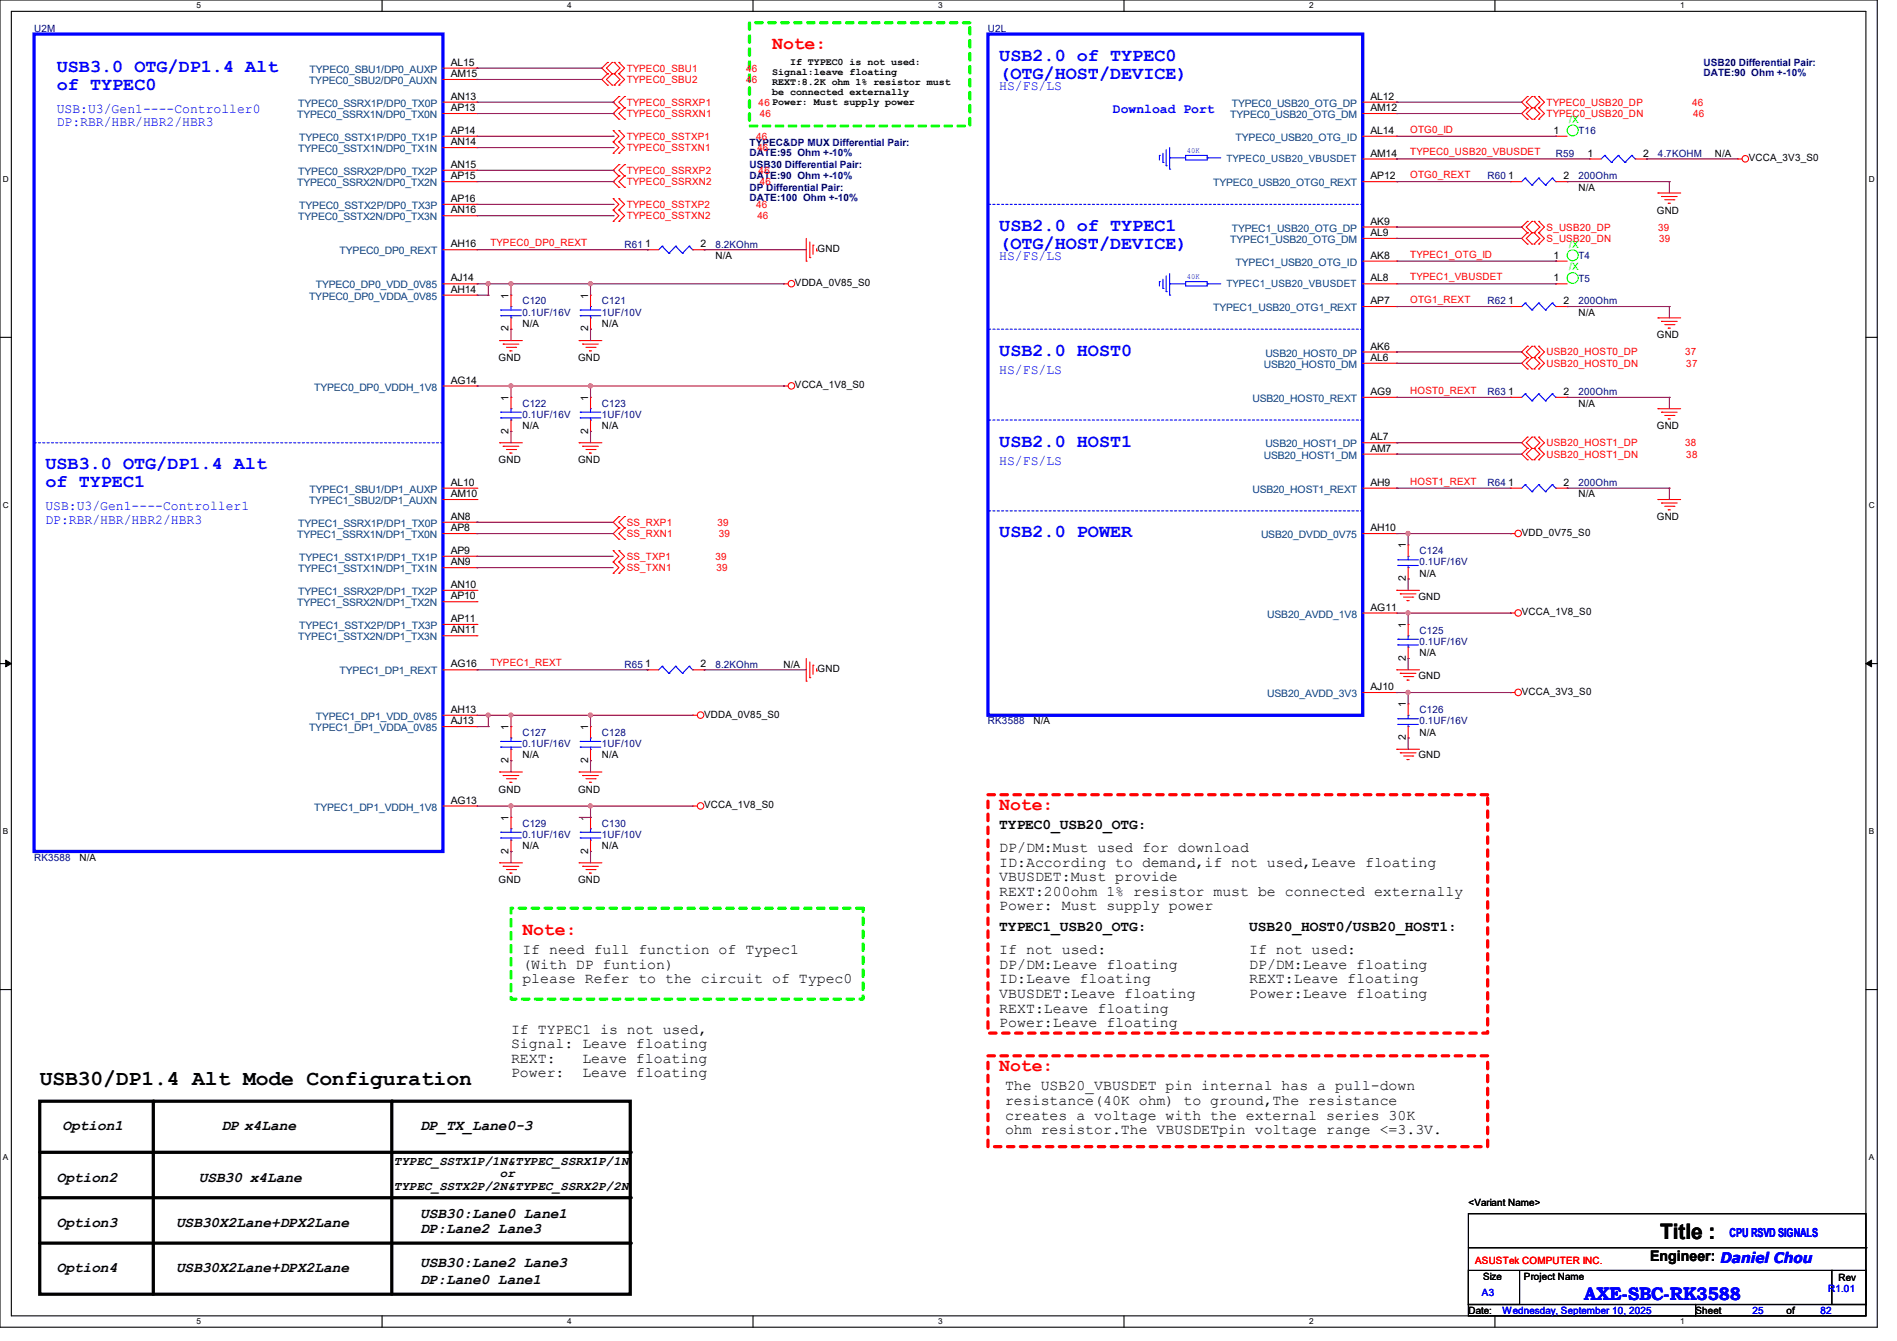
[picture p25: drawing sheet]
<svg xmlns="http://www.w3.org/2000/svg" width="297mm" height="210mm" viewBox="0 0 297 210" stroke-linecap="round" stroke-linejoin="round" font-family="sans-serif">
<defs><g id="words">
<g font-size="3.3">
<text x="6.2" y="169.9">USB30/DP1.4 Alt Mode Configuration</text>
<text x="259.9" y="194.1">Title :</text>
</g>
<g font-size="2.8" fill="#00f">
<text x="8.9" y="11.3">USB3.0 OTG/DP1.4 Alt</text>
<text x="156.5" y="9.5">USB2.0 of TYPEC0</text>
<text x="8.9" y="14.1">of TYPEC0</text>
<text x="156.5" y="12.3">(OTG/HOST/DEVICE)</text>
<text x="156.5" y="36.2">USB2.0 of TYPEC1</text>
<text x="156.5" y="39">(OTG/HOST/DEVICE)</text>
<text x="156.5" y="55.7">USB2.0 HOST0</text>
<text x="156.5" y="69.9">USB2.0 HOST1</text>
<text x="7.1" y="73.5">USB3.0 OTG/DP1.4 Alt</text>
<text x="7.1" y="76.3">of TYPEC1</text>
<text x="156.5" y="84.2">USB2.0 POWER</text>
<text x="248" y="203.6">AXE-SBC-RK3588</text>
</g>
<g font-size="2.8" fill="#f00">
<text x="120.9" y="7.7">Note:</text>
<text x="156.5" y="126.8">Note:</text>
<text x="81.8" y="146.4">Note:</text>
<text x="156.5" y="167.7">Note:</text>
</g>
<g font-size="2.3">
<text x="156.5" y="129.9">TYPEC0_USB20_OTG:</text>
<text x="156.5" y="133.4">DP/DM:Must used for download</text>
<text x="156.5" y="135.7">ID:According to demand,if not used,Leave floating</text>
<text x="156.5" y="138">VBUSDET:Must provide</text>
<text x="156.5" y="140.3">REXT:200ohm 1% resistor must be connected externally</text>
<text x="156.5" y="142.6">Power: Must supply power</text>
<text x="81.8" y="149.4">If need full function of Typec1</text>
<text x="156.5" y="149.4">If not used:</text>
<text x="156.5" y="145.9">TYPEC1_USB20_OTG:</text>
<text x="195.6" y="149.4">If not used:</text>
<text x="195.6" y="145.9">USB20_HOST0/USB20_HOST1:</text>
<text x="81.8" y="151.7">(With DP funtion)</text>
<text x="81.8" y="154">please Refer to the circuit of Typec0</text>
<text x="156.5" y="151.7">DP/DM:Leave floating</text>
<text x="156.5" y="154">ID:Leave floating</text>
<text x="195.6" y="151.7">DP/DM:Leave floating</text>
<text x="195.6" y="154">REXT:Leave floating</text>
<text x="80" y="161.9">If TYPEC1 is not used,</text>
<text x="156.5" y="156.3">VBUSDET:Leave floating</text>
<text x="156.5" y="158.6">REXT:Leave floating</text>
<text x="156.5" y="160.9">Power:Leave floating</text>
<text x="195.6" y="156.3">Power:Leave floating</text>
<text x="80" y="164.2">Signal: Leave floating</text>
<text x="80" y="166.5">REXT:</text>
<text x="91.2" y="166.5">Leave floating</text>
<text x="80" y="168.7">Power:</text>
<text x="91.2" y="168.7">Leave floating</text>
<text x="157.4" y="170.8">The USB20_VBUSDET pin internal has a pull-down</text>
<text x="157.4" y="173.1">resistance(40K ohm) to ground,The resistance</text>
<text x="9.8" y="177">Option1</text>
<text x="34.7" y="177">DP x4Lane</text>
<text x="65.8" y="177">DP_TX_Lane0-3</text>
<text x="157.4" y="175.3">creates a voltage with the external series 30K</text>
<text x="157.4" y="177.6">ohm resistor.The VBUSDETpin voltage range &lt;=3.3V.</text>
<text x="8.9" y="185">Option2</text>
<text x="31.1" y="185">USB30 x4Lane</text>
<text x="65.8" y="190.7">USB30:Lane0 Lane1</text>
<text x="8.9" y="192.2">Option3</text>
<text x="27.6" y="192.2">USB30X2Lane+DPX2Lane</text>
<text x="65.8" y="193">DP:Lane2 Lane3</text>
<text x="258.4" y="197.5">Engineer: Daniel Chou</text>
<text x="8.9" y="199.3">Option4</text>
<text x="27.6" y="199.3">USB30X2Lane+DPX2Lane</text>
<text x="65.8" y="201">DP:Lane0 Lane1</text>
<text x="65.8" y="198.4">USB30:Lane2 Lane3</text>
</g>
<g font-size="2.1" fill="#00f">
<text x="8.9" y="17.7">USB:U3/Gen1----Controller0</text>
<text x="156.5" y="14.1">HS/FS/LS</text>
<text x="174.2" y="17.7">Download Port</text>
<text x="8.9" y="19.8">DP:RBR/HBR/HBR2/HBR3</text>
<text x="156.5" y="40.8">HS/FS/LS</text>
<text x="156.5" y="58.5">HS/FS/LS</text>
<text x="156.5" y="72.8">HS/FS/LS</text>
<text x="7.1" y="79.9">USB:U3/Gen1----Controller1</text>
<text x="7.1" y="82">DP:RBR/HBR/HBR2/HBR3</text>
</g>
<g font-size="1.9">
<text x="61.7" y="182.5">TYPEC_SSTX1P/1N&amp;TYPEC_SSRX1P/1N</text>
<text x="78.3" y="184.4">or</text>
<text x="61.7" y="186.4">TYPEC_SSTX2P/2N&amp;TYPEC_SSRX2P/2N</text>
</g>
<text font-size="1.9" fill="#00f" x="270.8" y="193.7">CPU RSVD SIGNALS</text>
<g font-size="1.6" fill="#000080">
<text x="5.3" y="5">U2M</text>
<text x="154.7" y="5">U2L</text>
<text x="266.7" y="10.4">USB20 Differential Pair:</text>
<text x="266.7" y="12">DATE:90 Ohm +-10%</text>
<text x="117.3" y="22.8">TYPEC&amp;DP MUX Differential Pair:</text>
<text x="247.1" y="21">T16</text>
<text x="117.3" y="29.9">DP Differential Pair:</text>
<text x="117.3" y="26.4">USB30 Differential Pair:</text>
<text x="117.3" y="28">DATE:90 Ohm +-10%</text>
<text x="117.3" y="24.4">DATE:95 Ohm +-10%</text>
<text x="232.9" y="28.1">R60</text>
<text x="243.6" y="24.6">R59</text>
<text x="247.1" y="28.1">200Ohm</text>
<text x="259.6" y="24.6">4.7KOHM</text>
<text x="117.3" y="31.5">DATE:100 Ohm +-10%</text>
<text x="97.8" y="38.8">R61</text>
<text x="112" y="38.8">8.2KOhm</text>
<text x="247.1" y="40.6">T4</text>
<text x="81.8" y="47.7">C120</text>
<text x="94.2" y="47.7">C121</text>
<text x="232.9" y="47.7">R62</text>
<text x="247.1" y="44.1">T5</text>
<text x="247.1" y="47.7">200Ohm</text>
<text x="81.8" y="49.4">0.1UF/16V</text>
<text x="94.2" y="49.4">1UF/10V</text>
<text x="81.8" y="63.7">C122</text>
<text x="81.8" y="65.4">0.1UF/16V</text>
<text x="94.2" y="63.7">C123</text>
<text x="94.2" y="65.4">1UF/10V</text>
<text x="232.9" y="61.9">R63</text>
<text x="247.1" y="61.9">200Ohm</text>
<text x="232.9" y="76.1">R64</text>
<text x="247.1" y="76.1">200Ohm</text>
<text x="222.2" y="86.8">C124</text>
<text x="222.2" y="88.6">0.1UF/16V</text>
<text x="222.2" y="99.2">C125</text>
<text x="222.2" y="101">0.1UF/16V</text>
<text x="97.8" y="104.6">R65</text>
<text x="112" y="104.6">8.2KOhm</text>
<text x="154.7" y="113.5">RK3588</text>
<text x="222.2" y="111.7">C126</text>
<text x="222.2" y="113.5">0.1UF/16V</text>
<text x="81.8" y="115.2">C127</text>
<text x="81.8" y="117">0.1UF/16V</text>
<text x="94.2" y="115.2">C128</text>
<text x="94.2" y="117">1UF/10V</text>
<text x="81.8" y="129.5">C129</text>
<text x="81.8" y="131.2">0.1UF/16V</text>
<text x="94.2" y="129.5">C130</text>
<text x="94.2" y="131.2">1UF/10V</text>
<text x="5.3" y="134.8">RK3588</text>
</g>
<g font-size="1.6" fill="#004080">
<text x="48.5" y="11.4">TYPEC0_SBU1/DP0_AUXP</text>
<text x="46.7" y="16.7">TYPEC0_SSRX1P/DP0_TX0P</text>
<text x="48.4" y="13.2">TYPEC0_SBU2/DP0_AUXN</text>
<text x="192.9" y="16.7">TYPEC0_USB20_OTG_DP</text>
<text x="46.5" y="18.5">TYPEC0_SSRX1N/DP0_TX0N</text>
<text x="46.7" y="23.8">TYPEC0_SSTX1N/DP0_TX1N</text>
<text x="46.9" y="22.1">TYPEC0_SSTX1P/DP0_TX1P</text>
<text x="192.6" y="18.5">TYPEC0_USB20_OTG_DM</text>
<text x="193.5" y="22.1">TYPEC0_USB20_OTG_ID</text>
<text x="46.5" y="29.2">TYPEC0_SSRX2N/DP0_TX2N</text>
<text x="46.7" y="27.4">TYPEC0_SSRX2P/DP0_TX2P</text>
<text x="189.9" y="29.2">TYPEC0_USB20_OTG0_REXT</text>
<text x="192" y="25.4">TYPEC0_USB20_VBUSDET</text>
<text x="46.7" y="34.5">TYPEC0_SSTX2N/DP0_TX3N</text>
<text x="46.9" y="32.7">TYPEC0_SSTX2P/DP0_TX3P</text>
<text x="53.2" y="39.8">TYPEC0_DP0_REXT</text>
<text x="192.6" y="38.1">TYPEC1_USB20_OTG_DM</text>
<text x="192.9" y="36.3">TYPEC1_USB20_OTG_DP</text>
<text x="193.5" y="41.6">TYPEC1_USB20_OTG_ID</text>
<text x="48.4" y="46.9">TYPEC0_DP0_VDDA_0V85</text>
<text x="49.4" y="45.2">TYPEC0_DP0_VDD_0V85</text>
<text x="192" y="45">TYPEC1_USB20_VBUSDET</text>
<text x="189.9" y="48.7">TYPEC1_USB20_OTG1_REXT</text>
<text x="197.9" y="57.6">USB20_HOST0_DM</text>
<text x="198.1" y="55.8">USB20_HOST0_DP</text>
<text x="49.2" y="61.2">TYPEC0_DP0_VDDH_1V8</text>
<text x="196.1" y="63">USB20_HOST0_REXT</text>
<text x="197.9" y="71.8">USB20_HOST1_DM</text>
<text x="198.1" y="70.1">USB20_HOST1_DP</text>
<text x="48.5" y="77.2">TYPEC1_SBU1/DP1_AUXP</text>
<text x="196.1" y="77.2">USB20_HOST1_REXT</text>
<text x="46.7" y="82.5">TYPEC1_SSRX1P/DP1_TX0P</text>
<text x="48.4" y="79">TYPEC1_SBU2/DP1_AUXN</text>
<text x="46.5" y="84.3">TYPEC1_SSRX1N/DP1_TX0N</text>
<text x="46.7" y="89.6">TYPEC1_SSTX1N/DP1_TX1N</text>
<text x="46.9" y="87.8">TYPEC1_SSTX1P/DP1_TX1P</text>
<text x="197.4" y="84.3">USB20_DVDD_0V75</text>
<text x="46.5" y="95">TYPEC1_SSRX2N/DP1_TX2N</text>
<text x="46.7" y="93.2">TYPEC1_SSRX2P/DP1_TX2P</text>
<text x="46.7" y="100.3">TYPEC1_SSTX2N/DP1_TX3N</text>
<text x="46.9" y="98.5">TYPEC1_SSTX2P/DP1_TX3P</text>
<text x="198.4" y="96.7">USB20_AVDD_1V8</text>
<text x="53.2" y="105.6">TYPEC1_DP1_REXT</text>
<text x="49.4" y="112.7">TYPEC1_DP1_VDD_0V85</text>
<text x="198.4" y="109.2">USB20_AVDD_3V3</text>
<text x="48.4" y="114.5">TYPEC1_DP1_VDDA_0V85</text>
<text x="49.2" y="127">TYPEC1_DP1_VDDH_1V8</text>
</g>
<g font-size="1.6">
<text x="70.6" y="10.3">AL15</text>
<text x="120.9" y="11.7">Signal:leave floating</text>
<text x="123.7" y="10.2">If TYPEC0 is not used:</text>
<text x="70.6" y="12.1">AM15</text>
<text x="70.6" y="15.6">AN13</text>
<text x="70.6" y="17.4">AP13</text>
<text x="120.9" y="13.3">REXT:8.2K ohm 1% resistor must</text>
<text x="120.9" y="14.9">be connected externally</text>
<text x="214.6" y="15.6">AL12</text>
<text x="214.6" y="17.4">AM12</text>
<text x="70.6" y="22.7">AN14</text>
<text x="70.6" y="21">AP14</text>
<text x="214.6" y="21">AL14</text>
<text x="243.2" y="21">1</text>
<text x="70.6" y="26.3">AN15</text>
<text x="70.6" y="28.1">AP15</text>
<text x="214.6" y="24.5">AM14</text>
<text x="214.6" y="28.1">AP12</text>
<text x="236.1" y="28.1">1</text>
<text x="244.8" y="28.1">2</text>
<text x="247.1" y="29.9">N/A</text>
<text x="248.6" y="24.5">1</text>
<text x="257.3" y="24.5">2</text>
<text x="268.5" y="24.6">N/A</text>
<text x="273.8" y="25.3">VCCA_3V3_S0</text>
<text x="70.6" y="33.4">AN16</text>
<text x="70.6" y="31.6">AP16</text>
<text x="214.6" y="35.2">AK9</text>
<text x="259.4" y="33.4">GND</text>
<text x="70.6" y="38.7">AH16</text>
<text x="101" y="38.7">1</text>
<text x="109.7" y="38.7">2</text>
<text x="112" y="40.6">N/A</text>
<text x="128" y="39.5">GND</text>
<text x="214.6" y="40.5">AK8</text>
<text x="214.6" y="37">AL9</text>
<text x="243.2" y="40.5">1</text>
<text x="70.6" y="45.8">AH14</text>
<text x="70.6" y="44.1">AJ14</text>
<text x="79.6" y="46.8" transform="rotate(-90 79.6 46.8)">1</text>
<text x="92.1" y="46.8" transform="rotate(-90 92.1 46.8)">1</text>
<text x="124.5" y="44.8">VDDA_0V85_S0</text>
<text x="214.6" y="44.1">AL8</text>
<text x="214.6" y="47.6">AP7</text>
<text x="236.1" y="47.6">1</text>
<text x="243.2" y="44.1">1</text>
<text x="244.8" y="47.6">2</text>
<text x="79.6" y="51.9" transform="rotate(-90 79.6 51.9)">2</text>
<text x="81.8" y="51.2">N/A</text>
<text x="92.1" y="51.9" transform="rotate(-90 92.1 51.9)">2</text>
<text x="94.2" y="51.2">N/A</text>
<text x="247.1" y="49.4">N/A</text>
<text x="259.4" y="53">GND</text>
<text x="78.1" y="56.6">GND</text>
<text x="90.5" y="56.6">GND</text>
<text x="214.6" y="54.7">AK6</text>
<text x="214.6" y="56.5">AL6</text>
<text x="70.6" y="60.1">AG14</text>
<text x="79.6" y="62.8" transform="rotate(-90 79.6 62.8)">1</text>
<text x="92.1" y="62.8" transform="rotate(-90 92.1 62.8)">1</text>
<text x="124.5" y="60.8">VCCA_1V8_S0</text>
<text x="214.6" y="61.8">AG9</text>
<text x="236.1" y="61.8">1</text>
<text x="244.8" y="61.8">2</text>
<text x="247.1" y="63.7">N/A</text>
<text x="79.6" y="67.9" transform="rotate(-90 79.6 67.9)">2</text>
<text x="81.8" y="67.2">N/A</text>
<text x="92.1" y="67.9" transform="rotate(-90 92.1 67.9)">2</text>
<text x="94.2" y="67.2">N/A</text>
<text x="214.6" y="69">AL7</text>
<text x="214.6" y="70.7">AM7</text>
<text x="259.4" y="67.2">GND</text>
<text x="70.6" y="76.1">AL10</text>
<text x="70.6" y="77.9">AM10</text>
<text x="78.1" y="72.6">GND</text>
<text x="90.5" y="72.6">GND</text>
<text x="214.6" y="76.1">AH9</text>
<text x="236.1" y="76.1">1</text>
<text x="244.8" y="76.1">2</text>
<text x="247.1" y="77.9">N/A</text>
<text x="70.6" y="81.4">AN8</text>
<text x="70.6" y="83.2">AP8</text>
<text x="214.6" y="83.2">AH10</text>
<text x="238.3" y="83.9">VDD_0V75_S0</text>
<text x="259.4" y="81.4">GND</text>
<text x="70.6" y="88.5">AN9</text>
<text x="70.6" y="86.7">AP9</text>
<text x="220.1" y="85.9" transform="rotate(-90 220.1 85.9)">1</text>
<text x="70.6" y="92.1">AN10</text>
<text x="70.6" y="93.9">AP10</text>
<text x="214.6" y="95.6">AG11</text>
<text x="220.1" y="91" transform="rotate(-90 220.1 91)">2</text>
<text x="222.1" y="93.9">GND</text>
<text x="222.2" y="90.3">N/A</text>
<text x="70.6" y="99.2">AN11</text>
<text x="70.6" y="97.4">AP11</text>
<text x="220.1" y="98.3" transform="rotate(-90 220.1 98.3)">1</text>
<text x="238.3" y="96.4">VCCA_1V8_S0</text>
<text x="70.6" y="104.5">AG16</text>
<text x="101" y="104.5">1</text>
<text x="109.7" y="104.5">2</text>
<text x="122.7" y="104.6">N/A</text>
<text x="128" y="105.3">GND</text>
<text x="220.1" y="103.5" transform="rotate(-90 220.1 103.5)">2</text>
<text x="222.1" y="106.3">GND</text>
<text x="222.2" y="102.8">N/A</text>
<text x="70.6" y="111.6">AH13</text>
<text x="70.6" y="113.4">AJ13</text>
<text x="110.2" y="112.4">VDDA_0V85_S0</text>
<text x="161.8" y="113.5">N/A</text>
<text x="214.6" y="108.1">AJ10</text>
<text x="220.1" y="110.8" transform="rotate(-90 220.1 110.8)">1</text>
<text x="238.3" y="108.8">VCCA_3V3_S0</text>
<text x="79.6" y="119.5" transform="rotate(-90 79.6 119.5)">2</text>
<text x="79.6" y="114.3" transform="rotate(-90 79.6 114.3)">1</text>
<text x="81.8" y="118.8">N/A</text>
<text x="92.1" y="119.5" transform="rotate(-90 92.1 119.5)">2</text>
<text x="92.1" y="114.3" transform="rotate(-90 92.1 114.3)">1</text>
<text x="94.2" y="118.8">N/A</text>
<text x="220.1" y="115.9" transform="rotate(-90 220.1 115.9)">2</text>
<text x="222.1" y="118.8">GND</text>
<text x="222.2" y="115.2">N/A</text>
<text x="70.6" y="125.9">AG13</text>
<text x="78.1" y="124.1">GND</text>
<text x="90.5" y="124.1">GND</text>
<text x="79.6" y="128.6" transform="rotate(-90 79.6 128.6)">1</text>
<text x="92.1" y="128.6" transform="rotate(-90 92.1 128.6)">1</text>
<text x="110.2" y="126.6">VCCA_1V8_S0</text>
<text x="12.4" y="134.8">N/A</text>
<text x="79.6" y="133.7" transform="rotate(-90 79.6 133.7)">2</text>
<text x="81.8" y="133">N/A</text>
<text x="92.1" y="133.7" transform="rotate(-90 92.1 133.7)">2</text>
<text x="94.2" y="133">N/A</text>
<text x="78.1" y="138.3">GND</text>
<text x="90.5" y="138.3">GND</text>
<text x="229.9" y="188.8">&lt;Variant Name&gt;</text>
<text x="232.2" y="200.4">Size</text>
<text x="238.6" y="200.4">Project Name</text>
<text x="287.9" y="200.6">Rev</text>
<text x="229.9" y="205.7">Date:</text>
<text x="265.5" y="205.7">Sheet</text>
<text x="279.7" y="205.7">of</text>
</g>
<g font-size="1.6" fill="#f00">
<text x="98.1" y="11.2">TYPEC0_SBU1</text>
<text x="116.8" y="11.2">46</text>
<text x="98.1" y="16.6">TYPEC0_SSRXP1</text>
<text x="98.1" y="13">TYPEC0_SBU2</text>
<text x="116.8" y="13">46</text>
<text x="118.8" y="16.6">46 Power: Must supply power</text>
<text x="242.1" y="16.6">TYPEC0_USB20_DP</text>
<text x="264.9" y="16.6">46</text>
<text x="98.1" y="21.9">TYPEC0_SSTXP1</text>
<text x="98.1" y="18.3">TYPEC0_SSRXN1</text>
<text x="98.1" y="23.7">TYPEC0_SSTXN1</text>
<text x="118.4" y="21.9">46</text>
<text x="118.6" y="23.7">46</text>
<text x="119" y="18.3">46</text>
<text x="220.8" y="20.8">OTG0_ID</text>
<text x="242.1" y="18.3">TYPEC0_USB20_DN</text>
<text x="265.1" y="18.3">46</text>
<text x="98.1" y="27.2">TYPEC0_SSRXP2</text>
<text x="98.1" y="29">TYPEC0_SSRXN2</text>
<text x="118.8" y="27.2">46</text>
<text x="119" y="29">46</text>
<text x="220.8" y="27.9">OTG0_REXT</text>
<text x="220.8" y="24.3">TYPEC0_USB20_VBUSDET</text>
<text x="98.1" y="32.6">TYPEC0_SSTXP2</text>
<text x="98.1" y="34.3">TYPEC0_SSTXN2</text>
<text x="118.4" y="32.6">46</text>
<text x="118.6" y="34.3">46</text>
<text x="76.8" y="38.6">TYPEC0_DP0_REXT</text>
<text x="220.8" y="40.3">TYPEC1_OTG_ID</text>
<text x="242.1" y="36.1">S_USB20_DP</text>
<text x="242.1" y="37.9">S_USB20_DN</text>
<text x="259.6" y="36.1">39</text>
<text x="259.8" y="37.9">39</text>
<text x="220.8" y="47.5">OTG1_REXT</text>
<text x="220.8" y="43.9">TYPEC1_VBUSDET</text>
<text x="242.1" y="55.7">USB20_HOST0_DP</text>
<text x="242.1" y="57.4">USB20_HOST0_DN</text>
<text x="263.9" y="55.7">37</text>
<text x="264" y="57.4">37</text>
<text x="220.8" y="61.7">HOST0_REXT</text>
<text x="242.1" y="69.9">USB20_HOST1_DP</text>
<text x="242.1" y="71.7">USB20_HOST1_DN</text>
<text x="263.9" y="69.9">38</text>
<text x="264" y="71.7">38</text>
<text x="220.8" y="75.9">HOST1_REXT</text>
<text x="98.1" y="82.3">SS_RXP1</text>
<text x="112.4" y="82.3">39</text>
<text x="98.1" y="87.7">SS_TXP1</text>
<text x="98.1" y="89.4">SS_TXN1</text>
<text x="98.1" y="84.1">SS_RXN1</text>
<text x="112" y="87.7">39</text>
<text x="112.2" y="89.4">39</text>
<text x="112.6" y="84.1">39</text>
<text x="76.8" y="104.3">TYPEC1_REXT</text>
<text x="231" y="197.9">ASUSTek COMPUTER INC.</text>
</g>
<g font-size="1.6" fill="#0f0">
<text x="245.7" y="19.2">/X</text>
<text x="245.7" y="38.8">/X</text>
<text x="245.7" y="42.3">/X</text>
</g>
<g font-size="1.6" fill="#00f">
<text x="232" y="202.9">A3</text>
<text x="286.3" y="202.3">R1.01</text>
<text x="235.2" y="205.7">Wednesday, September 10, 2025</text>
<text x="274.4" y="205.7">25</text>
<text x="285" y="205.7">82</text>
</g>
<g font-size="1.3">
<text x="30.8" y="1.3">5</text>
<text x="88.8" y="1.3">4</text>
<text x="146.9" y="1.3">3</text>
<text x="205" y="1.3">2</text>
<text x="263.1" y="1.3">1</text>
<text x=".5" y="28.4">D</text>
<text x="292.6" y="28.4">D</text>
<text x=".5" y="79.5">C</text>
<text x="292.6" y="79.5">C</text>
<text x=".5" y="130.6">B</text>
<text x="292.6" y="130.6">B</text>
<text x=".5" y="181.7">A</text>
<text x="292.6" y="181.7">A</text>
<text x="30.8" y="207.4">5</text>
<text x="88.8" y="207.4">4</text>
<text x="146.9" y="207.4">3</text>
<text x="205" y="207.4">2</text>
<text x="263.1" y="207.4">1</text>
</g>
<g font-size="1.2" fill="#00f">
<text x="185.8" y="24">40K</text>
<text x="185.8" y="43.7">40K</text>
</g>
</g></defs>
<path d="M0 0h293.9v207.9h-293.9zM1.8 1.8h290.3v204.3h-290.3z" fill="none" stroke="#000" stroke-width=".17"/>
<g fill="#fff">
<path d="M30.8 .2h.7v1.4h-.7z"/>
<path d="M30.8 206.2h.7v1.4h-.7z"/>
</g>
<path d="M59.8 0v1.8M59.8 206.1v1.8" fill="none" stroke="#000" stroke-width=".17"/>
<g fill="#fff">
<path d="M88.8 .2h.7v1.4h-.7z"/>
<path d="M88.8 206.2h.7v1.4h-.7z"/>
</g>
<path d="M117.9 0v1.8M117.9 206.1v1.8" fill="none" stroke="#000" stroke-width=".17"/>
<g fill="#fff">
<path d="M146.9 .2h.7v1.4h-.7z"/>
<path d="M146.9 206.2h.7v1.4h-.7z"/>
</g>
<path d="M176 0v1.8M176 206.1v1.8" fill="none" stroke="#000" stroke-width=".17"/>
<g fill="#fff">
<path d="M205 .2h.7v1.4h-.7z"/>
<path d="M205 206.2h.7v1.4h-.7z"/>
</g>
<path d="M234.1 0v1.8M234.1 206.1v1.8" fill="none" stroke="#000" stroke-width=".17"/>
<g fill="#fff">
<path d="M263.1 .2h.6v1.4h-.6z"/>
<path d="M263.1 206.2h.6v1.4h-.6z"/>
<path d="M.5 27.3h.9v1.4h-.9z"/>
<path d="M292.6 27.3h.9v1.4h-.9z"/>
<path d="M.5 78.4h.9v1.4h-.9z"/>
<path d="M292.6 78.4h.9v1.4h-.9z"/>
</g>
<path d="M0 52.8h1.8M292.1 52.8h1.8" fill="none" stroke="#000" stroke-width=".17"/>
<g fill="#fff">
<path d="M.5 129.5h.8v1.4h-.8z"/>
<path d="M292.6 129.5h.8v1.4h-.8z"/>
</g>
<path d="M0 103.9h1.8M292.1 103.9h1.8" fill="none" stroke="#000" stroke-width=".17"/>
<path d="M.9 103.4l.9 .5-.9 .5zM292.1 103.9l.9-.5v1z" fill="#000" stroke="#000" stroke-width=".16"/>
<g fill="#fff">
<path d="M.5 180.5h.8v1.4h-.8z"/>
<path d="M292.6 180.5h.8v1.4h-.8z"/>
</g>
<path d="M0 155h1.8M292.1 155h1.8M229.9 190.1h62.2v14.2h-62.2zM229.9 199h8v5.3h-8zM229.9 195.4h62.2M238.1 199h48.7M286.8 199h5.3v5.3h-5.3zM286.8 199h.1M292.1 195.4h.1M229.9 204.3h35.6v1.8h-35.6zM265.5 204.3h26.6v1.8h-26.6z" fill="none" stroke="#000" stroke-width=".17"/>
<path d="M117.3 3.6h34.5v16.1h-34.5zM80 142.2h55.1v14.3h-55.1z" fill="none" stroke="#0f0" stroke-width=".51" stroke-dasharray="1 1"/>
<path d="M6.2 172.5h92.5v30.2h-92.5zM24 172.5v30.2M61.3 172.5v30.2M6.2 180.5h92.5M6.2 187.6h92.5M6.2 194.7h92.5" fill="none" stroke="#000" stroke-width=".51"/>
<g fill="#000">
<circle cx="24" cy="172.5" r=".25"/>
<circle cx="61.3" cy="172.5" r=".25"/>
<circle cx="98.7" cy="194.7" r=".25"/>
<circle cx="98.7" cy="180.5" r=".25"/>
<circle cx="98.7" cy="187.6" r=".25"/>
</g>
<path d="M154.7 124.5h78.2v37.3h-78.2zM154.7 165.4h78.2v14.2h-78.2z" fill="none" stroke="#f00" stroke-width=".51" stroke-dasharray="1 1"/>
<g fill="none" stroke="#f00" stroke-width=".17">
<path d="M69.3 16h5.4M69.3 17.8h5.4M69.3 10.7h5.4M69.3 12.4h5.4M74.7 10.7h.1M74.7 12.4h.1M74.7 16h.1M74.7 17.8h.1M95.1 11.6h.1M95.1 9.8h.1M95.1 13.3h.1M95.1 9.8l-.9 .9 .9 .9"/>
<path d="M95.1 11.6l-.9 .8 .9 .9M95.8 9.8h.1M95.8 11.6h.1M95.8 13.3h.1M95.8 9.8l-.8 .9 .8 .9M95.8 11.6l-.8 .8 .8 .9M96.2 9.8h.1M96.2 11.6h.1M96.2 13.3h.1M96.2 9.8l.9 .9-.9 .9M96.2 11.6l.9 .8-.9 .9M96.9 11.6h.1"/>
<path d="M96.9 9.8h.1M96.9 16.9h.1M96.9 15.1h.1M96.9 18.7h.1M96.9 13.3h.1M96.9 9.8l.9 .9-.9 .9M96.9 15.1l-.9 .9 .9 .9M96.9 16.9l-.9 .9 .9 .9M96.9 11.6l.9 .8-.9 .9M97.8 15.1h.1M97.8 16.9h.1M97.8 18.7h.1"/>
<path d="M97.8 15.1l-.9 .9 .9 .9M97.8 16.9l-.9 .9 .9 .9M213.4 16h5.3M213.4 17.8h5.3M218.7 16h.1M218.7 17.8h.1M239.1 16.9h.1M239.1 15.1h.1M239.1 18.7h.1M239.1 15.1l-.8 .9 .8 .9M239.1 16.9l-.8 .9 .8 .9M239.9 15.1h.1"/>
<path d="M239.9 16.9h.1M239.9 18.7h.1M239.9 15.1l-.9 .9 .9 .9M239.9 16.9l-.9 .9 .9 .9M240.2 15.1h.1M240.2 16.9h.1M240.2 18.7h.1M240.2 15.1l.9 .9-.9 .9M240.2 16.9l.9 .9-.9 .9M240.9 16.9h.1M240.9 15.1h.1M240.9 18.7h.1"/>
<path d="M240.9 15.1l.9 .9-.9 .9M240.9 16.9l.9 .9-.9 .9M69.3 28.4h5.4M69.3 21.3h5.4M69.3 39.1h5.4M69.3 23.1h5.4M69.3 26.7h5.4M69.3 33.8h5.4M69.3 32h5.4M74.7 39.1h.1M74.7 23.1h.1M74.7 26.7h.1"/>
<path d="M74.7 33.8h.1M74.7 21.3h.1M74.7 28.4h.1M74.7 32h.1M96 22.2h.1M96 20.4h.1M96 24h.1M96 32.9h.1M96 31.1h.1M96 34.7h.1M96 20.4l.9 .9-.9 .9M96 22.2l.9 .9-.9 .9"/>
<path d="M96 31.1l.9 .9-.9 .9M96 32.9l.9 .9-.9 .9M96.9 22.2h.1M96.9 20.4h.1M96.9 24h.1M96.9 27.6h.1M96.9 25.8h.1M96.9 32.9h.1M96.9 31.1h.1M96.9 29.3h.1M96.9 34.7h.1M96.9 20.4l.9 .9-.9 .9"/>
<path d="M96.9 22.2l.9 .9-.9 .9M96.9 25.8l-.9 .9 .9 .9M96.9 31.1l.9 .9-.9 .9M96.9 27.6l-.9 .8 .9 .9M96.9 32.9l.9 .9-.9 .9M97.8 25.8h.1M97.8 27.6h.1M97.8 29.3h.1M97.8 25.8l-.9 .9 .9 .9M97.8 27.6l-.9 .8 .9 .9M101.3 39.1h.1M101.3 39.1h1.8"/>
<path d="M108.5 39.1h1.7M110.2 39.1h.1M126.2 37.3v3.6M126.8 37.9v2.4M127.3 38.4h.1M127.3 38.4v1.4M127.8 39.3h.1M127.8 38.9v.4M213.4 24.9h5.3M213.4 28.4h5.3M213.4 21.3h5.3M213.4 35.6h5.3"/>
<path d="M213.4 37.3h5.3M218.7 35.6h.1M218.7 37.3h.1M218.7 21.3h.1M218.7 24.9h.1M218.7 28.4h.1M236.5 28.4h.1M236.5 28.4h1.8M239.1 36.4h.1M239.1 34.7h.1M239.1 38.2h.1M239.1 34.7l-.8 .9 .8 .8"/>
<path d="M239.1 36.4l-.8 .9 .8 .9M239.9 34.7h.1M239.9 36.4h.1M239.9 38.2h.1M239.9 34.7l-.9 .9 .9 .8M239.9 36.4l-.9 .9 .9 .9M240.2 34.7h.1M240.2 36.4h.1M240.2 38.2h.1M240.2 34.7l.9 .9-.9 .8M240.2 36.4l.9 .9-.9 .9M240.9 36.4h.1"/>
<path d="M240.9 34.7h.1M240.9 38.2h.1M240.9 34.7l.9 .9-.9 .8M240.9 36.4l.9 .9-.9 .9M243.6 21.3h.1M243.6 28.4h1.8M243.6 21.3h1.8M245.4 28.4h.1M248.9 24.9h.1M248.9 24.9h1.8M256 24.9h1.8M257.8 24.9h.1"/>
<path d="M259.6 30.2h.1M259.6 30.2h3.5M260.1 30.8h.1M260.1 30.8h2.5M260.6 31.3h1.5M261.2 31.8h.1M261.2 31.8h.3M262.1 31.3h.1M272 24.9h.1M272 24.9h.8M69.3 44.4h5.4M69.3 46.2h5.4"/>
<path d="M74.7 46.2h.1M74.7 44.4h.1M78.2 53.3h.1M78.2 53.3h3.6M78.8 53.9h.1M78.8 53.9h2.4M79.3 54.4h1.4M79.8 54.9h.1M79.8 54.9h.4M80 46.2h.1M80 51.6h.1M80 46.2v1.8"/>
<path d="M80 49.8v1.8M80.7 54.4h.1M90.7 53.3h.1M90.7 53.3h3.5M91.2 53.9h.1M91.2 53.9h2.5M91.7 54.4h1.5M92.3 54.9h.1M92.3 54.9h.3M92.5 46.2h.1M92.5 51.6h.1M92.5 46.2v1.8"/>
<path d="M92.5 49.8v1.8M93.2 54.4h.1M122.7 44.4h.1M122.7 44.4h.7M126.2 40.9h.1M126.8 40.3h.1M213.4 44.4h5.3M213.4 40.9h5.3M213.4 48h5.3M213.4 55.1h5.3M213.4 56.9h5.3M218.7 55.1h.1"/>
<path d="M218.7 40.9h.1M218.7 56.9h.1M218.7 44.4h.1M218.7 48h.1M236.5 48h.1M236.5 48h1.8M239.1 56h.1M239.1 54.2h.1M239.1 57.8h.1M239.1 54.2l-.8 .9 .8 .9M239.1 56l-.8 .9 .8 .9M239.9 54.2h.1"/>
<path d="M239.9 56h.1M239.9 57.8h.1M239.9 54.2l-.9 .9 .9 .9M239.9 56l-.9 .9 .9 .9M240.2 54.2h.1M240.2 56h.1M240.2 57.8h.1M240.2 54.2l.9 .9-.9 .9M240.2 56l.9 .9-.9 .9M240.9 56h.1M240.9 54.2h.1M240.9 57.8h.1"/>
<path d="M240.9 54.2l.9 .9-.9 .9M240.9 56l.9 .9-.9 .9M243.6 40.9h.1M243.6 44.4h.1M243.6 44.4h1.8M243.6 40.9h1.8M243.6 48h1.8M245.4 48h.1M259.6 49.8h.1M259.6 49.8h3.5M260.1 50.3h.1M260.1 50.3h2.5"/>
<path d="M260.6 50.8h1.5M261.2 51.4h.1M261.2 51.4h.3M262.1 50.8h.1M69.3 78.2h5.4M69.3 60.5h5.4M69.3 76.5h5.4M74.7 60.5h.1M74.7 76.5h.1M74.7 78.2h.1M78.2 69.3h.1M78.2 69.3h3.6"/>
<path d="M78.8 69.9h.1M78.8 69.9h2.4M79.3 70.4h1.4M79.8 71h.1M79.8 71h.4M80 62.2h.1M80 67.6h.1M80 62.2v1.8M80 65.8v1.8M80.7 70.4h.1M90.7 69.3h.1M90.7 69.3h3.5"/>
<path d="M91.2 69.9h.1M91.2 69.9h2.5M91.7 70.4h1.5M92.3 71h.1M92.3 71h.3M92.5 62.2h.1M92.5 67.6h.1M92.5 62.2v1.8M92.5 65.8v1.8M93.2 70.4h.1M122.7 60.5h.1M122.7 60.5h.7"/>
<path d="M213.4 69.3h5.3M213.4 76.5h5.3M213.4 62.2h5.3M213.4 71.1h5.3M218.7 62.2h.1M218.7 76.5h.1M218.7 69.3h.1M218.7 71.1h.1M236.5 76.5h.1M236.5 62.2h.1M236.5 76.5h1.8M236.5 62.2h1.8"/>
<path d="M239.1 70.2h.1M239.1 68.5h.1M239.1 72h.1M239.1 68.5l-.8 .8 .8 .9M239.1 70.2l-.8 .9 .8 .9M239.9 68.5h.1M239.9 70.2h.1M239.9 72h.1M239.9 68.5l-.9 .8 .9 .9M239.9 70.2l-.9 .9 .9 .9M240.2 68.5h.1M240.2 70.2h.1"/>
<path d="M240.2 72h.1M240.2 68.5l.9 .8-.9 .9M240.2 70.2l.9 .9-.9 .9M240.9 70.2h.1M240.9 68.5h.1M240.9 72h.1M240.9 68.5l.9 .8-.9 .9M240.9 70.2l.9 .9-.9 .9M243.6 76.5h1.8M243.6 62.2h1.8M245.4 76.5h.1M245.4 62.2h.1"/>
<path d="M259.6 64h.1M259.6 78.2h.1M259.6 64h3.5M259.6 78.2h3.5M260.1 64.6h.1M260.1 78.8h.1M260.1 64.6h2.5M260.1 78.8h2.5M260.6 65.1h1.5M260.6 79.3h1.5M261.2 65.6h.1M261.2 79.8h.1"/>
<path d="M261.2 65.6h.3M261.2 79.8h.3M262.1 65.1h.1M262.1 79.3h.1M69.3 92.5h5.4M69.3 83.6h5.4M69.3 81.8h5.4M69.3 88.9h5.4M69.3 99.6h5.4M69.3 87.1h5.4M69.3 94.2h5.4M69.3 97.8h5.4"/>
<path d="M74.7 81.8h.1M74.7 88.9h.1M74.7 92.5h.1M74.7 99.6h.1M74.7 83.6h.1M74.7 87.1h.1M74.7 94.2h.1M74.7 97.8h.1M96 88h.1M96 86.2h.1M96 89.8h.1M96 86.2l.9 .9-.9 .9"/>
<path d="M96 88l.9 .9-.9 .9M96.9 88h.1M96.9 86.2h.1M96.9 89.8h.1M96.9 82.7h.1M96.9 80.9h.1M96.9 84.5h.1M96.9 86.2l.9 .9-.9 .9M96.9 88l.9 .9-.9 .9M96.9 80.9l-.9 .9 .9 .9M96.9 82.7l-.9 .9 .9 .9M97.8 80.9h.1"/>
<path d="M97.8 82.7h.1M97.8 84.5h.1M97.8 80.9l-.9 .9 .9 .9M97.8 82.7l-.9 .9 .9 .9M213.4 83.6h5.3M213.4 96h5.3M218.7 92.5h.1M218.7 96h.1M218.7 83.6h.1M218.7 92.5h3.5M219.2 93h.1M219.2 93h2.5"/>
<path d="M219.8 93.5h1.4M220.3 94.1h.1M220.3 94.1h.3M220.5 97.8h.1M220.5 85.3h.1M220.5 90.7h.1M220.5 85.3v1.8M220.5 88.9v1.8M220.5 97.8v1.8M221.2 93.5h.1M236.5 83.6h.1M236.5 96h.1"/>
<path d="M236.5 83.6h.7M236.5 96h.7M69.3 104.9h5.4M69.3 112h5.4M69.3 113.8h5.4M74.7 104.9h.1M74.7 112h.1M74.7 113.8h.1M80 113.8h.1M80 119.1h.1M80 113.8v1.8M80 117.3v1.8"/>
<path d="M92.5 113.8h.1M92.5 119.1h.1M92.5 113.8v1.8M92.5 117.3v1.8M101.3 104.9h.1M101.3 104.9h1.8M108.5 112h.1M108.5 104.9h1.7M108.5 112h.7M110.2 104.9h.1M126.2 106.7h.1M126.2 103.1v3.6"/>
<path d="M126.8 106.1h.1M126.8 103.7v2.4M127.3 104.2h.1M127.3 104.2v1.4M127.8 105.1h.1M127.8 104.7v.4M213.4 108.5h5.3M218.7 104.9h.1M218.7 117.3h.1M218.7 108.5h.1M218.7 104.9h3.5M218.7 117.3h3.5"/>
<path d="M219.2 105.5h.1M219.2 117.9h.1M219.2 105.5h2.5M219.2 117.9h2.5M219.8 106h1.4M219.8 118.4h1.4M220.3 106.5h.1M220.3 119h.1M220.3 106.5h.3M220.3 119h.3M220.5 103.1h.1M220.5 110.2h.1"/>
<path d="M220.5 115.6h.1M220.5 101.3v1.8M220.5 110.2v1.8M220.5 113.8v1.8M221.2 106h.1M221.2 118.4h.1M236.5 108.5h.1M236.5 108.5h.7M69.3 126.2h5.4M74.7 126.2h.1M78.2 135.1h.1M78.2 120.9h.1"/>
<path d="M78.2 135.1h3.6M78.2 120.9h3.6M78.8 135.7h.1M78.8 121.5h.1M78.8 135.7h2.4M78.8 121.5h2.4M79.3 136.2h1.4M79.3 122h1.4M79.8 136.7h.1M79.8 122.5h.1M79.8 136.7h.4M79.8 122.5h.4"/>
<path d="M80 128h.1M80 133.3h.1M80 128v1.8M80 131.6v1.7M80.7 136.2h.1M80.7 122h.1M90.7 135.1h.1M90.7 120.9h.1M90.7 135.1h3.5M90.7 120.9h3.5M91.2 135.7h.1M91.2 121.5h.1"/>
<path d="M91.2 135.7h2.5M91.2 121.5h2.5M91.7 136.2h1.5M91.7 122h1.5M92.3 136.7h.1M92.3 122.5h.1M92.3 136.7h.3M92.3 122.5h.3M92.5 128h.1M92.5 133.3h.1M92.5 128v1.8M92.5 131.6v1.7"/>
<path d="M93.2 136.2h.1M93.2 122h.1M108.5 126.2h.1M108.5 126.2h.7"/>
<circle cx="273.3" cy="24.9" r=".51"/>
<circle cx="123.9" cy="44.4" r=".51"/>
<circle cx="123.9" cy="60.4" r=".51"/>
<circle cx="237.7" cy="83.5" r=".51"/>
<circle cx="237.7" cy="96" r=".51"/>
<circle cx="109.7" cy="112" r=".51"/>
<circle cx="237.7" cy="108.4" r=".51"/>
<circle cx="109.7" cy="126.2" r=".51"/>
</g>
<g fill="none" stroke="#00f" stroke-width=".17">
<path d="M103.7 38.6h.1M103.7 38.6l1 1.1M103.7 38.6l-.6 .5M104.7 39.7h.1M105.8 38.6h.1M105.8 38.6l1 1.1M105.8 38.6l-1.1 1.1M106.8 39.7h.1M107.9 38.6h.1M107.9 38.6l.6 .5M107.9 38.6l-1.1 1.1M108.5 39.1h.1"/>
<path d="M181.5 24.3h.1M181.5 24.3v.8M182.1 25.4h.1M182.1 24v1.4M182.6 26h.1M182.6 23.5v2.5M183.1 26.5h.1M183.1 24.7h.1M183.1 23.1v3.4M183.1 24.7h2.5M185.6 24.3h3.4v.8h-3.4zM189 24.7h.1"/>
<path d="M189 24.7h2.1M238.8 27.9h.1M238.8 27.9l1.1 1.1M238.8 27.9l-.5 .5M239.9 29h.1M240.9 27.9h.1M240.9 27.9l1.1 1.1M240.9 27.9l-1 1.1M242 29h.1M243 27.9h.1M243 27.9l.6 .5M243 27.9l-1 1.1"/>
<path d="M243.6 28.4h.1M251.2 24.3h.1M251.2 24.3l1.1 1.1M251.2 24.3l-.5 .6M252.3 25.4h.1M253.4 24.3h.1M253.4 24.3l1 1.1M253.4 24.3l-1.1 1.1M254.4 25.4h.1M255.5 24.3h.1M255.5 24.3l.5 .6M255.5 24.3l-1.1 1.1"/>
<path d="M256 24.9h.1M78.4 48.6h.1M78.4 49.4h.1M78.4 48.6h3.2M78.4 49.4h3.2M80 48h.1M80 49.8h.1M80 48v.6M80 49.4v.4M90.8 48.6h.1M90.8 49.4h.1M90.8 48.6h3.3"/>
<path d="M90.8 49.4h3.3M92.5 48h.1M92.5 49.8h.1M92.5 48v.6M92.5 49.4v.4M181.5 44.1h.1M181.5 44.1v.7M182.1 45.2h.1M182.1 43.7v1.5M182.6 45.7h.1M182.6 43.2v2.5M183.1 46.2h.1"/>
<path d="M183.1 44.4h.1M183.1 42.8v3.4M183.1 44.4h2.5M185.6 44.1h3.4v.7h-3.4zM189 44.4h.1M189 44.4h2.1M238.8 47.5h.1M238.8 47.5l1.1 1.1M238.8 47.5l-.5 .5M239.9 48.6h.1M240.9 47.5h.1M240.9 47.5l1.1 1.1"/>
<path d="M240.9 47.5l-1 1.1M242 48.6h.1M243 47.5h.1M243 47.5l.6 .5M243 47.5l-1 1.1M243.6 48h.1M78.4 64.6h.1M78.4 65.4h.1M78.4 64.6h3.2M78.4 65.4h3.2M80 64h.1M80 65.8h.1"/>
<path d="M80 64v.6M80 65.4v.4M90.8 64.6h.1M90.8 65.4h.1M90.8 64.6h3.3M90.8 65.4h3.3M92.5 64h.1M92.5 65.8h.1M92.5 64v.6M92.5 65.4v.4M238.8 75.9h.1M238.8 61.7h.1"/>
<path d="M238.8 75.9l1.1 1.1M238.8 75.9l-.5 .6M238.8 61.7l1.1 1.1M238.8 61.7l-.5 .5M239.9 77h.1M239.9 62.8h.1M240.9 75.9h.1M240.9 61.7h.1M240.9 75.9l1.1 1.1M240.9 75.9l-1 1.1M240.9 61.7l1.1 1.1M240.9 61.7l-1 1.1"/>
<path d="M242 77h.1M242 62.8h.1M243 75.9h.1M243 61.7h.1M243 75.9l.6 .6M243 75.9l-1 1.1M243 61.7l.6 .5M243 61.7l-1 1.1M243.6 76.5h.1M243.6 62.2h.1M218.9 87.7h.1M218.9 88.6h.1"/>
<path d="M218.9 87.7h3.2M218.9 88.6h3.2M220.5 99.6h.1M220.5 87.1h.1M220.5 88.9h.1M220.5 87.1v.6M220.5 88.6v.3M220.5 99.6v.5M78.4 116.1h.1M78.4 117h.1M78.4 116.1h3.2M78.4 117h3.2"/>
<path d="M80 115.6h.1M80 117.3h.1M80 115.6v.5M80 117v.3M90.8 116.1h.1M90.8 117h.1M90.8 116.1h3.3M90.8 117h3.3M92.5 115.6h.1M92.5 117.3h.1M92.5 115.6v.5M92.5 117v.3"/>
<path d="M103.7 104.4h.1M103.7 104.4l1 1.1M103.7 104.4l-.6 .5M104.7 105.5h.1M105.8 104.4h.1M105.8 104.4l1 1.1M105.8 104.4l-1.1 1.1M106.8 105.5h.1M107.9 104.4h.1M107.9 104.4l.6 .5M107.9 104.4l-1.1 1.1M108.5 104.9h.1"/>
<path d="M218.9 100.1h.1M218.9 101h.1M218.9 112.6h.1M218.9 113.5h.1M218.9 100.1h3.2M218.9 101h3.2M218.9 112.6h3.2M218.9 113.5h3.2M220.5 101.3h.1M220.5 112h.1M220.5 113.8h.1M220.5 101v.3"/>
<path d="M220.5 112v.6M220.5 113.5v.3M78.4 130.3h.1M78.4 131.2h.1M78.4 130.3h3.2M78.4 131.2h3.2M80 129.8h.1M80 131.6h.1M80 129.8v.5M80 131.2v.4M90.8 130.3h.1M90.8 131.2h.1"/>
<path d="M90.8 130.3h3.3M90.8 131.2h3.3M92.5 129.8h.1M92.5 131.6h.1M92.5 129.8v.5M92.5 131.2v.4"/>
</g>
<g fill="none" stroke="#0f0" stroke-width=".17">
<circle cx="246.2" cy="40" r=".86"/>
<circle cx="246.2" cy="20.4" r=".86"/>
<circle cx="246.2" cy="43.5" r=".86"/>
</g>
<path d="M5.3 5.3h64v128h-64zM154.7 5.3h58.7v106.7h-58.7z" fill="none" stroke="#00f" stroke-width=".51"/>
<path d="M154.7 32h.1M213.4 32h-58.7M154.7 51.6h.1M213.4 51.6h-58.7M5.3 69.3h.1M69.3 69.3h-64M154.7 65.8h.1M213.4 65.8h-58.7M154.7 80h.1M213.4 80h-58.7" fill="none" stroke="#00f" stroke-width=".17" stroke-dasharray=".3 .3"/>
<g fill="none" stroke="#800040" stroke-width=".17">
<path d="M74.7 10.7h.1M74.7 12.4h.1M74.7 10.7h19.5M74.7 12.4h19.5M74.7 16h21.3M74.7 17.8h21.3M96 16h.1M96 17.8h.1M218.7 16h.1M218.7 17.8h.1M218.7 16h19.6M218.7 17.8h19.6"/>
<path d="M74.7 21.3h21.3M74.7 23.1h21.3M74.7 26.7h21.3M74.7 28.4h21.3M74.7 32h21.3M74.7 33.8h21.3M74.7 39.1h26.6M96 21.3h.1M96 23.1h.1M96 26.7h.1M96 28.4h.1M96 32h.1"/>
<path d="M96 33.8h.1M101.3 39.1h.1M110.2 39.1h.1M110.2 39.1h16M218.7 28.4h.1M218.7 35.6h.1M218.7 37.3h.1M218.7 24.9h.1M218.7 21.3h24.9M218.7 28.4h17.8M218.7 35.6h19.6M218.7 37.3h19.6"/>
<path d="M218.7 24.9h30.2M243.6 21.3h.1M245.4 28.4h.1M245.4 28.4h16M257.8 24.9h.1M257.8 24.9h14.2M261.4 28.4h.1M261.4 28.4v1.8M74.7 44.4h48M74.7 46.2h1.8M76.5 46.2h.1M76.5 44.4h.1"/>
<path d="M76.5 44.4v1.8M80 44.4h.1M80 51.6h.1M80 44.4v1.8M80 51.6v1.7M92.5 44.4h.1M92.5 51.6h.1M92.5 44.4v1.8M92.5 51.6v1.7M122.7 44.4h.1M218.7 48h.1M218.7 55.1h.1"/>
<path d="M218.7 56.9h.1M218.7 44.4h24.9M218.7 48h17.8M218.7 55.1h19.6M218.7 56.9h19.6M218.7 40.9h24.9M243.6 40.9h.1M243.6 44.4h.1M245.4 48h.1M245.4 48h16M261.4 48h.1M261.4 48v1.8"/>
<path d="M74.7 60.5h48M80 60.5h.1M80 67.6h.1M80 60.5v1.7M80 67.6v1.7M92.5 60.5h.1M92.5 67.6h.1M92.5 60.5v1.7M92.5 67.6v1.7M122.7 60.5h.1M218.7 62.2h.1M218.7 76.5h.1"/>
<path d="M218.7 69.3h.1M218.7 71.1h.1M218.7 62.2h17.8M218.7 76.5h17.8M218.7 69.3h19.6M218.7 71.1h19.6M245.4 62.2h.1M245.4 76.5h.1M245.4 62.2h16M245.4 76.5h16M261.4 62.2h.1M261.4 76.5h.1"/>
<path d="M261.4 62.2v1.8M261.4 76.5v1.7M74.7 81.8h.1M74.7 83.6h.1M74.7 87.1h.1M74.7 88.9h.1M74.7 83.6h21.3M74.7 81.8h21.3M74.7 87.1h21.3M74.7 88.9h21.3M218.7 96h17.8M218.7 83.6h17.8"/>
<path d="M220.5 96h.1M220.5 83.6h.1M220.5 90.7h.1M220.5 83.6v1.7M220.5 90.7v1.8M220.5 96v1.8M236.5 83.6h.1M236.5 96h.1M74.7 104.9h26.6M74.7 112h33.8M74.7 113.8h1.8M76.5 113.8h.1"/>
<path d="M76.5 112h.1M76.5 112v1.8M80 112h.1M80 119.1h.1M80 112v1.8M80 119.1v1.8M92.5 112h.1M92.5 119.1h.1M92.5 112v1.8M92.5 119.1v1.8M101.3 104.9h.1M110.2 104.9h.1"/>
<path d="M110.2 104.9h16M218.7 108.5h17.8M220.5 103.1h.1M220.5 108.5h.1M220.5 115.6h.1M220.5 103.1v1.8M220.5 108.5v1.7M220.5 115.6v1.7M236.5 108.5h.1M74.7 126.2h33.8M80 126.2h.1M80 133.3h.1"/>
<path d="M80 126.2v1.8M80 133.3v1.8M90.7 128h1.8M92.5 126.2h.1M92.5 133.3h.1M92.5 128h.1M92.5 126.2v1.8M92.5 133.3v1.8"/>
</g>
<g fill="#f0f" stroke="#f0f" stroke-width=".17">
<circle cx="80" cy="44.4" r=".32"/>
<circle cx="80" cy="60.4" r=".32"/>
<circle cx="76.4" cy="44.4" r=".32"/>
<circle cx="80" cy="126.2" r=".32"/>
<circle cx="76.4" cy="112" r=".32"/>
<circle cx="80" cy="112" r=".32"/>
<circle cx="92.4" cy="44.4" r=".32"/>
<circle cx="92.4" cy="60.4" r=".32"/>
<circle cx="92.4" cy="126.2" r=".32"/>
<circle cx="92.4" cy="112" r=".32"/>
<circle cx="220.5" cy="83.5" r=".32"/>
<circle cx="220.5" cy="96" r=".32"/>
<circle cx="220.5" cy="108.4" r=".32"/>
</g>
<use href="#words"/>
</svg>
